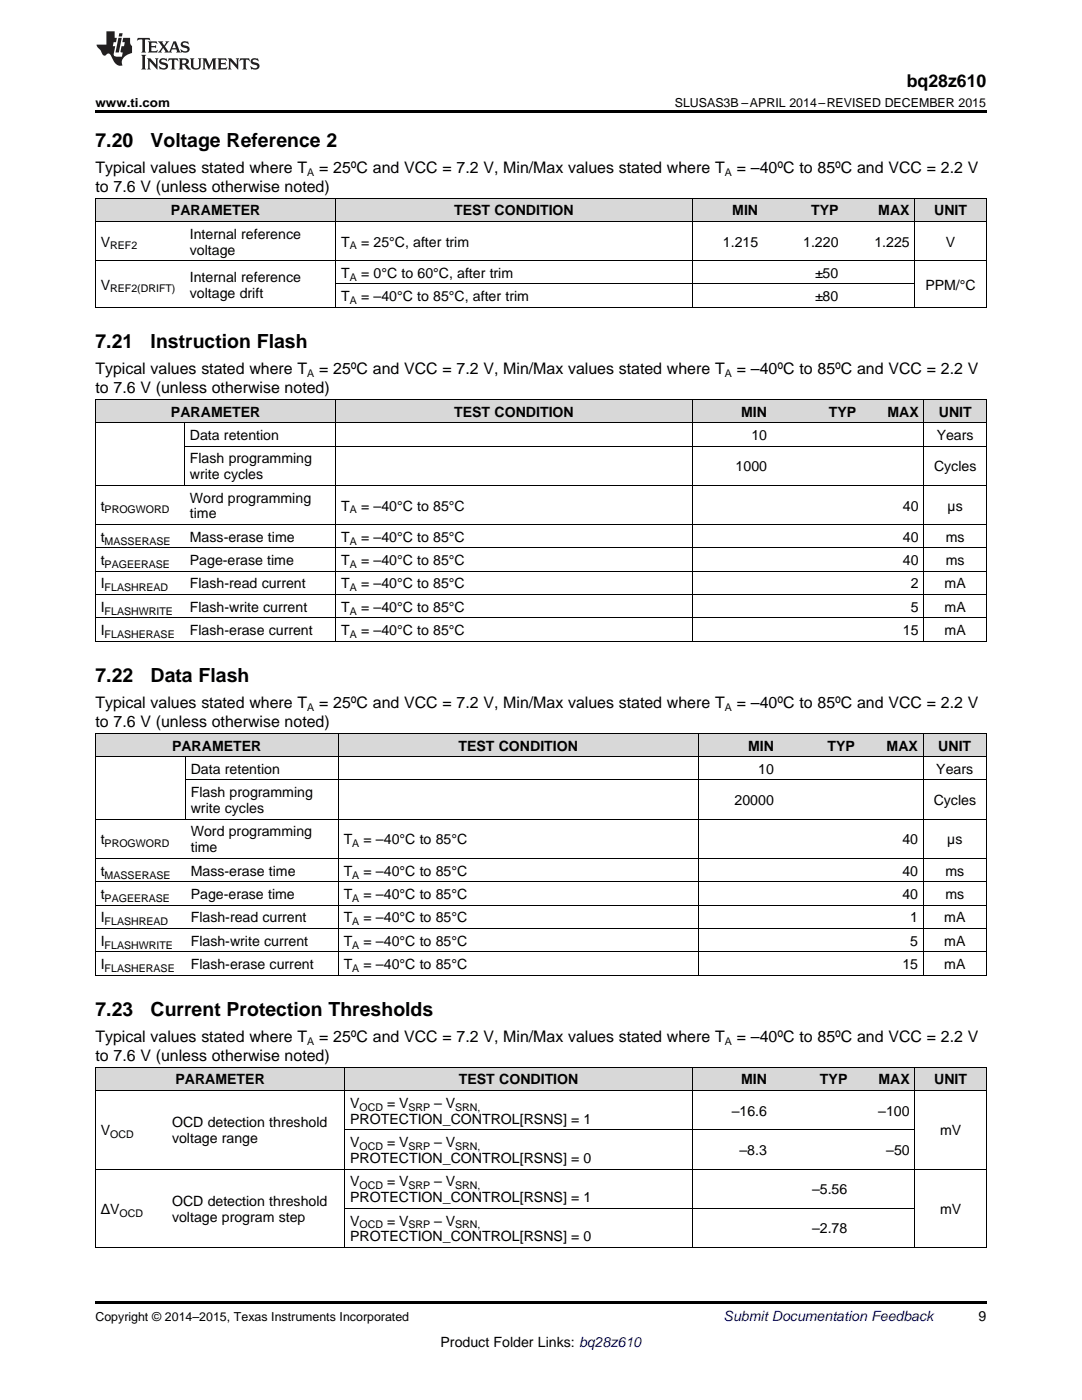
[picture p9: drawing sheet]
<svg xmlns="http://www.w3.org/2000/svg" width="216mm" height="279mm" viewBox="0 0 216 279" stroke-linecap="round" stroke-linejoin="round" font-family="sans-serif">
<defs><g id="words">
<g font-size="3.9">
<text x="19" y="29.3">7.20</text>
<text x="30.1" y="29.3">Voltage Reference 2</text>
<text x="19" y="69.5">7.21</text>
<text x="30.1" y="69.5">Instruction Flash</text>
<text x="19" y="136.1">7.22</text>
<text x="30.1" y="136.1">Data Flash</text>
<text x="19" y="202.7">7.23</text>
<text x="30.1" y="202.7">Current Protection Thresholds</text>
</g>
<text font-size="3.5" x="180.9" y="17.3">bq28z610</text>
<g font-size="3.2">
<text x="19" y="34.4">Typical values stated where T</text>
<text x="63.7" y="34.4">= 25ºC and VCC = 7.2 V, Min/Max values stated where T</text>
<text x="147" y="34.4">= –40ºC to 85ºC and VCC = 2.2 V</text>
<text x="19" y="38.3">to 7.6 V (unless otherwise noted)</text>
<text x="19" y="74.6">Typical values stated where T</text>
<text x="63.7" y="74.6">= 25ºC and VCC = 7.2 V, Min/Max values stated where T</text>
<text x="147" y="74.6">= –40ºC to 85ºC and VCC = 2.2 V</text>
<text x="19" y="78.5">to 7.6 V (unless otherwise noted)</text>
<text x="19" y="141.3">Typical values stated where T</text>
<text x="63.7" y="141.3">= 25ºC and VCC = 7.2 V, Min/Max values stated where T</text>
<text x="147" y="141.3">= –40ºC to 85ºC and VCC = 2.2 V</text>
<text x="19" y="145.1">to 7.6 V (unless otherwise noted)</text>
<text x="19" y="207.9">Typical values stated where T</text>
<text x="63.7" y="207.9">= 25ºC and VCC = 7.2 V, Min/Max values stated where T</text>
<text x="147" y="207.9">= –40ºC to 85ºC and VCC = 2.2 V</text>
<text x="19" y="211.8">to 7.6 V (unless otherwise noted)</text>
</g>
<g font-size="2.8">
<text x="34.1" y="43">PARAMETER</text>
<text x="37.9" y="47.6">Internal reference</text>
<text x="90.6" y="43">TEST CONDITION</text>
<text x="146.1" y="43">MIN</text>
<text x="161.9" y="43">TYP</text>
<text x="175.3" y="43">MAX</text>
<text x="186.4" y="43">UNIT</text>
<text x="20.1" y="49.2">V</text>
<text x="37.9" y="50.8">voltage</text>
<text x="68.1" y="49.2">T</text>
<text x="72" y="49.2">= 25°C, after trim</text>
<text x="144.3" y="49.2">1.215</text>
<text x="160.3" y="49.2">1.220</text>
<text x="174.5" y="49.2">1.225</text>
<text x="188.7" y="49.2">V</text>
<text x="20.1" y="57.8">V</text>
<text x="37.9" y="56.2">Internal reference</text>
<text x="37.9" y="59.4">voltage drift</text>
<text x="68.1" y="55.5">T</text>
<text x="72" y="55.5">= 0°C to 60°C, after trim</text>
<text x="162.6" y="55.5">±50</text>
<text x="184.6" y="57.8">PPM/°C</text>
<text x="68.1" y="60.1">T</text>
<text x="72" y="60.1">= –40°C to 85°C, after trim</text>
<text x="162.6" y="60.1">±80</text>
<text x="34.1" y="83.1">PARAMETER</text>
<text x="90.6" y="83.1">TEST CONDITION</text>
<text x="147.9" y="83.1">MIN</text>
<text x="165.4" y="83.1">TYP</text>
<text x="177.1" y="83.1">MAX</text>
<text x="187.3" y="83.1">UNIT</text>
<text x="37.9" y="87.8">Data retention</text>
<text x="149.9" y="87.8">10</text>
<text x="186.9" y="87.8">Years</text>
<text x="37.9" y="92.5">Flash programming</text>
<text x="37.9" y="95.6">write cycles</text>
<text x="146.8" y="94.1">1000</text>
<text x="186.4" y="94.1">Cycles</text>
<text x="20.1" y="101.9">t</text>
<text x="37.9" y="100.3">Word programming</text>
<text x="68.1" y="101.9">T</text>
<text x="72" y="101.9">= –40°C to 85°C</text>
<text x="180.2" y="101.9">40</text>
<text x="189.1" y="101.9">µs</text>
<text x="37.9" y="103.5">time</text>
<text x="20.1" y="108.1">t</text>
<text x="20.1" y="112.8">t</text>
<text x="37.9" y="108.1">Mass-erase time</text>
<text x="37.9" y="112.8">Page-erase time</text>
<text x="68.1" y="108.1">T</text>
<text x="68.1" y="112.8">T</text>
<text x="72" y="108.1">= –40°C to 85°C</text>
<text x="72" y="112.8">= –40°C to 85°C</text>
<text x="180.2" y="108.1">40</text>
<text x="180.2" y="112.8">40</text>
<text x="188.7" y="108.1">ms</text>
<text x="188.7" y="112.8">ms</text>
<text x="20.1" y="117.4">I</text>
<text x="37.9" y="117.4">Flash-read current</text>
<text x="68.1" y="117.4">T</text>
<text x="72" y="117.4">= –40°C to 85°C</text>
<text x="181.8" y="117.4">2</text>
<text x="188.5" y="117.4">mA</text>
<text x="20.1" y="122.1">I</text>
<text x="37.9" y="122.1">Flash-write current</text>
<text x="68.1" y="122.1">T</text>
<text x="72" y="122.1">= –40°C to 85°C</text>
<text x="181.8" y="122.1">5</text>
<text x="188.5" y="122.1">mA</text>
<text x="20.1" y="126.8">I</text>
<text x="37.9" y="126.8">Flash-erase current</text>
<text x="68.1" y="126.8">T</text>
<text x="72" y="126.8">= –40°C to 85°C</text>
<text x="180.2" y="126.8">15</text>
<text x="188.5" y="126.8">mA</text>
<text x="34.3" y="149.8">PARAMETER</text>
<text x="91.5" y="149.8">TEST CONDITION</text>
<text x="149.3" y="149.8">MIN</text>
<text x="165.1" y="149.8">TYP</text>
<text x="176.9" y="149.8">MAX</text>
<text x="187.2" y="149.8">UNIT</text>
<text x="38.1" y="154.4">Data retention</text>
<text x="151.3" y="154.4">10</text>
<text x="186.8" y="154.4">Years</text>
<text x="38.1" y="159.1">Flash programming</text>
<text x="146.6" y="160.7">20000</text>
<text x="186.3" y="160.7">Cycles</text>
<text x="38.1" y="162.3">write cycles</text>
<text x="38.1" y="166.9">Word programming</text>
<text x="20.1" y="168.5">t</text>
<text x="38.1" y="170.1">time</text>
<text x="68.6" y="168.5">T</text>
<text x="72.5" y="168.5">= –40°C to 85°C</text>
<text x="180.1" y="168.5">40</text>
<text x="189" y="168.5">µs</text>
<text x="20.1" y="174.8">t</text>
<text x="20.1" y="179.4">t</text>
<text x="38.1" y="174.8">Mass-erase time</text>
<text x="38.1" y="179.4">Page-erase time</text>
<text x="68.6" y="174.8">T</text>
<text x="68.6" y="179.4">T</text>
<text x="72.5" y="174.8">= –40°C to 85°C</text>
<text x="72.5" y="179.4">= –40°C to 85°C</text>
<text x="180.1" y="174.8">40</text>
<text x="180.1" y="179.4">40</text>
<text x="188.6" y="174.8">ms</text>
<text x="188.6" y="179.4">ms</text>
<text x="20.1" y="184.1">I</text>
<text x="38.1" y="184.1">Flash-read current</text>
<text x="68.6" y="184.1">T</text>
<text x="72.5" y="184.1">= –40°C to 85°C</text>
<text x="181.6" y="184.1">1</text>
<text x="188.4" y="184.1">mA</text>
<text x="20.1" y="188.7">I</text>
<text x="38.1" y="188.7">Flash-write current</text>
<text x="68.6" y="188.7">T</text>
<text x="72.5" y="188.7">= –40°C to 85°C</text>
<text x="181.6" y="188.7">5</text>
<text x="188.4" y="188.7">mA</text>
<text x="20.1" y="193.4">I</text>
<text x="38.1" y="193.4">Flash-erase current</text>
<text x="68.6" y="193.4">T</text>
<text x="72.5" y="193.4">= –40°C to 85°C</text>
<text x="180.1" y="193.4">15</text>
<text x="188.4" y="193.4">mA</text>
<text x="35" y="216.4">PARAMETER</text>
<text x="69.9" y="221.1">V</text>
<text x="77.2" y="221.1">= V</text>
<text x="86.6" y="221.1">– V</text>
<text x="91.5" y="216.4">TEST CONDITION</text>
<text x="147.9" y="216.4">MIN</text>
<text x="163.6" y="216.4">TYP</text>
<text x="175.3" y="216.4">MAX</text>
<text x="186.4" y="216.4">UNIT</text>
<text x="20.1" y="226.6">V</text>
<text x="34.3" y="225">OCD detection threshold</text>
<text x="69.9" y="224.3">PROTECTION_CONTROL[RSNS] = 1</text>
<text x="146" y="222.7">–16.6</text>
<text x="175.3" y="222.7">–100</text>
<text x="187.6" y="226.6">mV</text>
<text x="34.3" y="228.2">voltage range</text>
<text x="69.9" y="228.9">V</text>
<text x="69.9" y="232.1">PROTECTION_CONTROL[RSNS] = 0</text>
<text x="77.2" y="228.9">= V</text>
<text x="86.6" y="228.9">– V</text>
<text x="147.6" y="230.5">–8.3</text>
<text x="176.8" y="230.5">–50</text>
<text x="69.9" y="236.7">V</text>
<text x="69.9" y="239.9">PROTECTION_CONTROL[RSNS] = 1</text>
<text x="77.2" y="236.7">= V</text>
<text x="86.6" y="236.7">– V</text>
<text x="162" y="238.3">–5.56</text>
<text x="20.1" y="242.3">ΔV</text>
<text x="34.3" y="240.7">OCD detection threshold</text>
<text x="34.3" y="243.8">voltage program step</text>
<text x="69.9" y="244.6">V</text>
<text x="77.2" y="244.6">= V</text>
<text x="86.6" y="244.6">– V</text>
<text x="187.6" y="242.3">mV</text>
<text x="69.9" y="247.8">PROTECTION_CONTROL[RSNS] = 0</text>
<text x="162" y="246.2">–2.78</text>
<text x="195.3" y="263.6">9</text>
<text x="87.9" y="268.9">Product Folder Links: bq28z610</text>
</g>
<text font-size="2.8" fill="#0000c8" x="144.4" y="263.6">Submit Documentation Feedback</text>
<g font-size="2.5">
<text x="19" y="21.4">www.ti.com</text>
<text x="134.7" y="21.4">SLUSAS3B –APRIL 2014–REVISED DECEMBER 2015</text>
<text x="19" y="263.6">Copyright © 2014–2015, Texas Instruments Incorporated</text>
</g>
<g font-size="2.1">
<text x="61.3" y="35.1">A</text>
<text x="144.6" y="35.1">A</text>
<text x="22" y="49.8">REF2</text>
<text x="69.8" y="49.8">A</text>
<text x="22" y="58.3">REF2(DRIFT)</text>
<text x="69.8" y="56">A</text>
<text x="69.8" y="60.7">A</text>
<text x="61.3" y="75.2">A</text>
<text x="144.6" y="75.2">A</text>
<text x="20.9" y="102.4">PROGWORD</text>
<text x="69.8" y="102.4">A</text>
<text x="20.9" y="108.7">MASSERASE</text>
<text x="20.9" y="113.3">PAGEERASE</text>
<text x="69.8" y="108.7">A</text>
<text x="69.8" y="113.3">A</text>
<text x="20.9" y="118">FLASHREAD</text>
<text x="69.8" y="118">A</text>
<text x="20.9" y="122.7">FLASHWRITE</text>
<text x="69.8" y="122.7">A</text>
<text x="20.9" y="127.3">FLASHERASE</text>
<text x="69.8" y="127.3">A</text>
<text x="61.3" y="141.9">A</text>
<text x="144.6" y="141.9">A</text>
<text x="20.9" y="169.1">PROGWORD</text>
<text x="70.3" y="169.1">A</text>
<text x="20.9" y="175.3">MASSERASE</text>
<text x="20.9" y="180">PAGEERASE</text>
<text x="70.3" y="175.3">A</text>
<text x="70.3" y="180">A</text>
<text x="20.9" y="184.6">FLASHREAD</text>
<text x="70.3" y="184.6">A</text>
<text x="20.9" y="189.3">FLASHWRITE</text>
<text x="70.3" y="189.3">A</text>
<text x="20.9" y="194">FLASHERASE</text>
<text x="70.3" y="194">A</text>
<text x="61.3" y="208.5">A</text>
<text x="144.6" y="208.5">A</text>
<text x="71.8" y="221.7">OCD</text>
<text x="81.5" y="221.7">SRP</text>
<text x="90.8" y="221.7">SRN,</text>
<text x="22" y="227.2">OCD</text>
<text x="71.8" y="229.5">OCD</text>
<text x="81.5" y="229.5">SRP</text>
<text x="90.8" y="229.5">SRN,</text>
<text x="71.8" y="237.3">OCD</text>
<text x="81.5" y="237.3">SRP</text>
<text x="90.8" y="237.3">SRN,</text>
<text x="23.8" y="242.8">OCD</text>
<text x="71.8" y="245.1">OCD</text>
<text x="81.5" y="245.1">SRP</text>
<text x="90.8" y="245.1">SRN,</text>
</g>
</g></defs>
<g fill="#d8d8d8">
<path d="M19 213h14.3v4.7h-14.3z"/>
<path d="M33.3 213h35.5v4.7h-35.5z"/>
<path d="M68.8 213h12.5v4.7h-12.5z"/>
<path d="M81.3 213h56.8v4.7h-56.8z"/>
<path d="M138.1 213h16.1v4.7h-16.1z"/>
<path d="M154.2 213h16v4.7h-16z"/>
<path d="M170.2 213h12.4v4.7h-12.4z"/>
<path d="M182.6 213h14.2v4.7h-14.2z"/>
<path d="M19 146.4h18v4.7h-18z"/>
<path d="M37 146.4h30.5v4.7h-30.5z"/>
<path d="M67.5 146.4h71.8v4.7h-71.8z"/>
<path d="M139.3 146.4h16.2v4.7h-16.2z"/>
<path d="M155.5 146.4h16.2v4.7h-16.2z"/>
<path d="M171.7 146.4h12.6v4.7h-12.6z"/>
<path d="M184.3 146.4h12.5v4.7h-12.5z"/>
<path d="M19 79.8h17.8v4.6h-17.8z"/>
<path d="M36.8 79.8h30.2v4.6h-30.2z"/>
<path d="M67 79.8h71.1v4.6h-71.1z"/>
<path d="M138.1 79.8h16.1v4.6h-16.1z"/>
<path d="M154.2 79.8h17.7v4.6h-17.7z"/>
<path d="M171.9 79.8h12.5v4.6h-12.5z"/>
<path d="M184.4 79.8h12.4v4.6h-12.4z"/>
<path d="M19 39.6h17.8v4.6h-17.8z"/>
<path d="M36.8 39.6h30.2v4.6h-30.2z"/>
<path d="M67 39.6h71.1v4.6h-71.1z"/>
<path d="M138.1 39.6h14.3v4.6h-14.3z"/>
<path d="M152.4 39.6h16v4.6h-16z"/>
<path d="M168.4 39.6h14.2v4.6h-14.2z"/>
<path d="M182.6 39.6h14.2v4.6h-14.2z"/>
</g>
<g fill="#000">
<path d="M19 22h177.8v.5h-177.8zM19 61.3l.2 .1zM66.9 61.3l.1 .1zM138 61.3l.1 .1zM182.5 61.3l.1 .1zM196.7 61.3l.1 .1zM19 128h.2zM66.9 128h.1zM138 128h.1zM184.3 128h.1zM196.7 128h.1zM19 194.6l.2 .1z"/>
<path d="M67.4 194.6l.1 .1zM139.2 194.6l.1 .1zM184.1 194.6l.2 .1zM196.7 194.6l.1 .1zM19 259.7h177.8v.5h-177.8z"/>
</g>
<g fill="none" stroke="#000" stroke-width=".2">
<path d="M19 39.5h177.8M19.1 39.5v21.9M67 39.5v21.9M138.1 39.5v21.9M182.5 39.5v21.9M196.8 39.5v21.9M19 52h177.8M19 44.2h177.8M67 56.7h115.6M19 79.7h177.8v48.3M19 61.3h177.8M19.1 79.7v48.3"/>
<path d="M67 79.7v48.3M138.1 79.7v48.3M184.3 79.7v48.3M19 96.9h177.8M19 84.4h177.8M36.8 84.4v12.5M36.8 89h160M19 118.7h177.8M19 114h177.8M19 109.3h177.8M19 104.7h177.8M19 128h177.8"/>
<path d="M19 123.3h177.8M19 151h177.8M19 146.3h177.8M19.1 146.4v48.3M37 151v12.5M37 155.7h159.8M67.5 146.4v48.3M139.3 146.4v48.3M184.2 146.4v48.3M196.8 146.4v48.3M19 176h177.8M19 171.3h177.8"/>
<path d="M19 163.5h177.8M19 194.6h177.8M19 190h177.8M19 185.3h177.8M19 180.6h177.8M19 213h177.8v36M19 217.6h177.8M19.1 213v36M68.8 213v36M138.1 213v36M182.5 213v36M19 233.3h177.8"/>
<path d="M68.8 225.5h113.8M19 249h177.8M68.8 241.1h113.8"/>
</g>
<g fill="#231f20">
<path d="M27.5 7.6l-.1 .5 .4-.2h.6v.1v2.1l-.2 .4h1l-.3-.4v-2.1l.1-.1h.5l.5 .2-.2-.5zM29.5 8.3l.2 .3v1.5l-.2 .4h1.8l.2-.6a1.04 1.04 0 0 1-1.3 .2v-.7h.6l.3 .2v-.6l-.3 .2h-.6v-.6l.8-.1 .4 .3-.2-.5zM31.5 8.3l.9 1.1-.9 1.1h.8l-.2-.2 .5-.7 .4 .7-.2 .2h1.5l-.1-.2 .1-.4h.9l.1 .4-.2 .2h1l-.3-.3-.7-1.9h-.5l-.9 2-.8-1 .9-1h-.8l.1 .3-.3 .5-.4-.6 .2-.2zM34.7 8.6l.4 1h-.7zM36.3 8.4a.63 .63 0 0 0-.2 .7 .63 .63 0 0 0 .6 .4l.6 .2 .1 .2a.75 .75 0 0 1-.7 .4 .75 .75 0 0 1-.6-.5l.1 .7 .1-.1a1.11 1.11 0 0 0 1.5-.6 1.13 1.13 0 0 0-1.2-.8l-.1-.4a1.04 1.04 0 0 1 1.2 .2l-.2-.5-.1 .1-.5-.2zM28.2 10.9l.2 .4v2.2l-.2 .4h1l-.3-.4v-2.2l.3-.4zM29.3 11.6l.3 .4v1.5l-.3 .4h.8l-.2-.4v-1.3l1.5 1.7v-1.9l.2-.4h-.7l.2 .4v.9l-1.1-1.3zM32 11.8a.62 .62 0 0 0-.2 .7 .62 .62 0 0 0 .6 .4l.6 .1 .1 .3a.76 .76 0 0 1-.7 .3 .76 .76 0 0 1-.6-.4l.1 .7 .1-.1a1.11 1.11 0 0 0 1.5-.6 1.13 1.13 0 0 0-1.2-.8l-.1-.4a1.04 1.04 0 0 1 1.2 .2l-.2-.6-.1 .1-.5-.1zM33.7 11.6l-.2 .6a.61 .61 0 0 1 .8-.3v1.6l-.2 .4h.9l-.2-.4v-1.6a.63 .63 0 0 1 .8 .3l-.2-.6zM35.6 11.6l.3 .4v1.5l-.3 .4h1l-.2-.2v-.8l.5 .2a.76 .76 0 0 0 1.2 .7l-1-1a.58 .58 0 0 0 .6-.5 .58 .58 0 0 0-.5-.6zM36.4 11.9h.1a.45 .45 0 0 1 .5 .1 .45 .45 0 0 1 .1 .5l-.7 .2zM37.9 11.6l.2 .2a2.17 2.17 0 0 0 .3 1.9 .99 .99 0 0 0 1.6-.6v-1.1l.2-.4h-.7l.2 .2a1.92 1.92 0 0 1-.2 1.8 .6 .6 0 0 1-.9-.5v-1.1l.2-.4zM40.4 11.6l.2 .4v1.5l-.2 .4h.7l-.2-.4v-1.4l.8 1.8 .8-1.8v1.4l-.2 .4h.9l-.2-.4v-1.5l.2-.4h-.8l-.6 1.5-.6-1.5zM43.4 11.6l.2 .4v1.5l-.2 .4h1.8l.2-.6a1.04 1.04 0 0 1-1.3 .1v-.6h.5l.4 .2v-.6l-.4 .2h-.5v-.7h.8l.3 .3-.1-.6zM45.5 11.6l.2 .4v1.5l-.2 .4h.7l-.2-.4v-1.3l1.5 1.7v-1.9l.2-.4h-.7l.2 .4v.9l-1.1-1.3zM47.9 11.6l-.1 .6a.61 .61 0 0 1 .8-.3v1.6l-.3 .4h1l-.3-.4 .1-1.6a.63 .63 0 0 1 .7 .3l-.1-.6zM50.2 11.8a.62 .62 0 0 0-.2 .7 .62 .62 0 0 0 .6 .4l.6 .1 .2 .3a.76 .76 0 0 1-.8 .3 .76 .76 0 0 1-.6-.4l.1 .7 .2-.1a1.11 1.11 0 0 0 1.5-.6 1.13 1.13 0 0 0-1.3-.8l-.1-.4a1.04 1.04 0 0 1 1.2 .2l-.1-.6-.2 .1-.5-.1z"/>
<path d="M21.2 6.3v2.6h-1.9l.1 .4 .7 .9a.91 .91 0 0 0 1 .8 .56 .56 0 0 1 .5-.3 .56 .56 0 0 1 .5 .3l.4 .8a1.53 1.53 0 0 0 1.9 1.2 1.54 1.54 0 0 1 1-2.1l.9-.3v-1.4a1.52 1.52 0 0 1-.3-1.6h-1.4l-.2 .8h.5l-.2 .8h-.4l-.2 1v.2l.4 .1-.2 .8a1.93 1.93 0 0 1-1.6-.3l.3-1.8h-.5l.2-.8h.4l.2-.8h-.4v-1.3zM23.6 7.6l-.6 2.9h.7l.6-2.9zM23.8 6.6l-.1 .7h.6l.2-.7z"/>
</g>
<use href="#words"/>
</svg>
